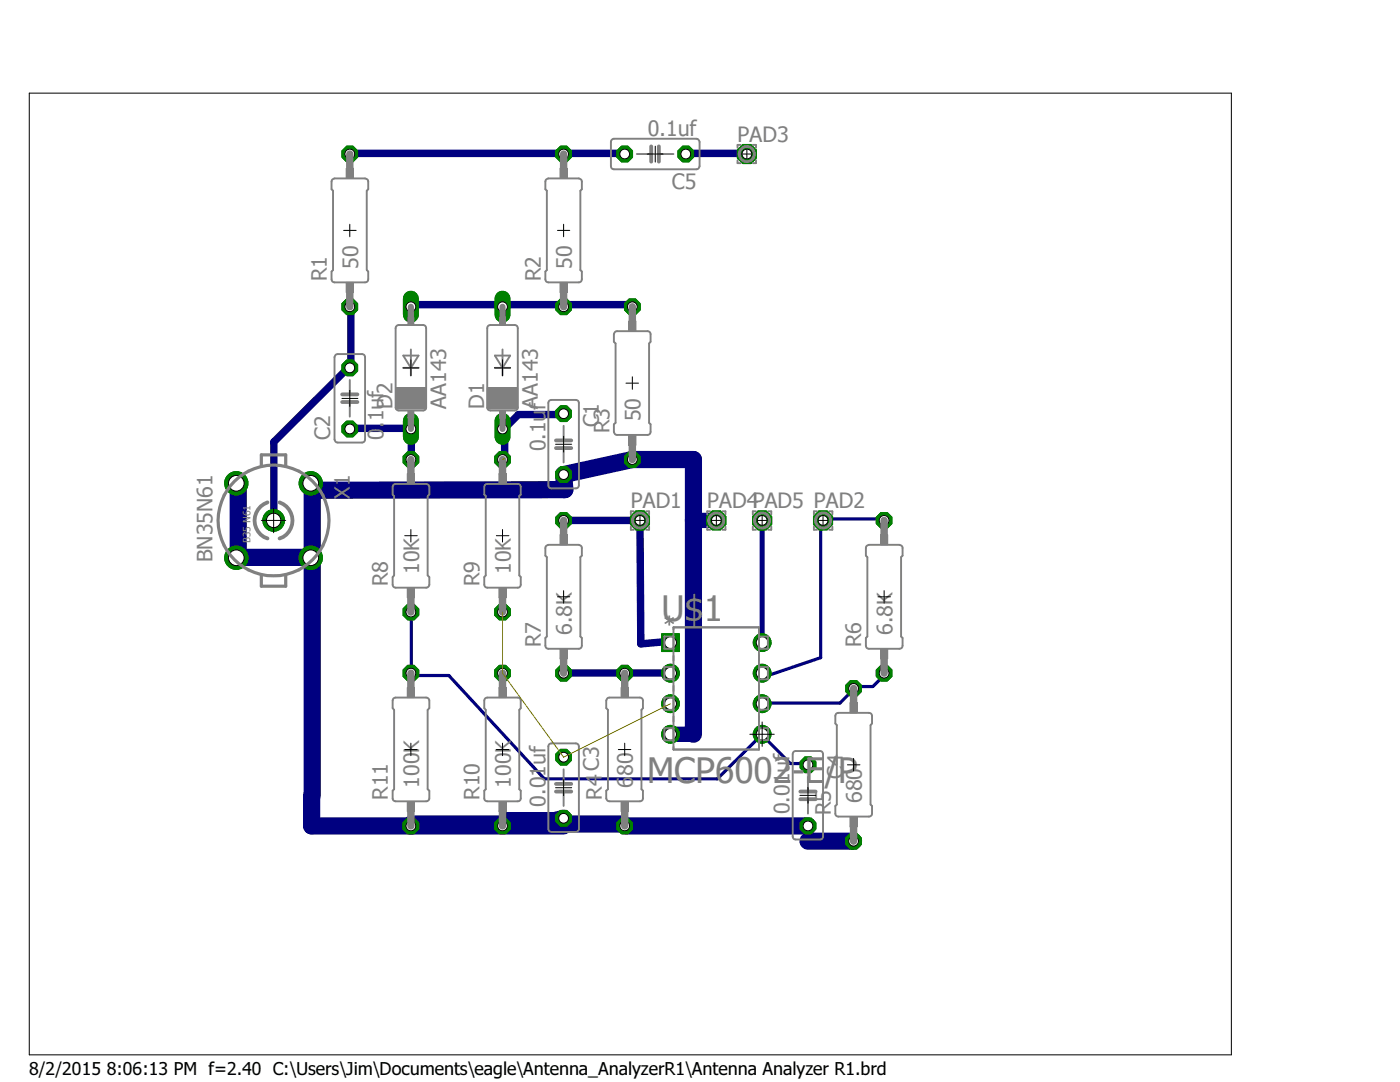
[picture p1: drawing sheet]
<svg xmlns="http://www.w3.org/2000/svg" width="279mm" height="216mm" viewBox="0 0 279 216" stroke-linecap="round" stroke-linejoin="round" font-family="sans-serif">
<defs><g id="words">
<g font-size="7" fill="#808080">
<text x="132" y="124">U$1</text>
<text x="129.2" y="156.2">MCP6002-E/P</text>
</g>
<g font-size="4.3" fill="#808080">
<text x="129.3" y="27.1">0.1uf</text>
<text x="147.2" y="28.3">PAD3</text>
<text x="134.1" y="37.8">C5</text>
<text x="71.5" y="53.6" transform="rotate(-90 71.5 53.6)">50</text>
<text x="114.1" y="53.6" transform="rotate(-90 114.1 53.6)">50</text>
<text x="65.2" y="56" transform="rotate(-90 65.2 56)">R1</text>
<text x="107.9" y="56" transform="rotate(-90 107.9 56)">R2</text>
<text x="78.4" y="81.6" transform="rotate(-90 78.4 81.6)">D2</text>
<text x="89" y="81.6" transform="rotate(-90 89 81.6)">AA143</text>
<text x="96.6" y="81.6" transform="rotate(-90 96.6 81.6)">D1</text>
<text x="107.3" y="81.6" transform="rotate(-90 107.3 81.6)">AA143</text>
<text x="65.9" y="87.7" transform="rotate(-90 65.9 87.7)">C2</text>
<text x="76.5" y="87.7" transform="rotate(-90 76.5 87.7)">0.1uf</text>
<text x="119.5" y="85.3" transform="rotate(-90 119.5 85.3)">C1</text>
<text x="121.6" y="86.5" transform="rotate(-90 121.6 86.5)">R3</text>
<text x="127.8" y="84.1" transform="rotate(-90 127.8 84.1)">50</text>
<text x="108.8" y="90.1" transform="rotate(-90 108.8 90.1)">0.1uf</text>
<text x="69.8" y="99.5" transform="rotate(-90 69.8 99.5)">X1</text>
<text x="125.9" y="101.4">PAD1</text>
<text x="141.1" y="101.4">PAD4PAD5 PAD2</text>
<text x="42.4" y="112.2" transform="rotate(-90 42.4 112.2)">BN35N61</text>
<text x="77.4" y="117" transform="rotate(-90 77.4 117)">R8</text>
<text x="83.7" y="114.5" transform="rotate(-90 83.7 114.5)">10K</text>
<text x="95.7" y="117" transform="rotate(-90 95.7 117)">R9</text>
<text x="101.9" y="114.5" transform="rotate(-90 101.9 114.5)">10K</text>
<text x="107.9" y="129.2" transform="rotate(-90 107.9 129.2)">R7</text>
<text x="114.1" y="126.7" transform="rotate(-90 114.1 126.7)">6.8K</text>
<text x="132.4" y="126.2">*</text>
<text x="171.9" y="129.2" transform="rotate(-90 171.9 129.2)">R6</text>
<text x="178.1" y="126.7" transform="rotate(-90 178.1 126.7)">6.8K</text>
<text x="119.5" y="153.8" transform="rotate(-90 119.5 153.8)">C3</text>
<text x="168.2" y="155.4" transform="rotate(-90 168.2 155.4)">C4</text>
<text x="77.4" y="159.6" transform="rotate(-90 77.4 159.6)">R11</text>
<text x="83.7" y="157.2" transform="rotate(-90 83.7 157.2)">100K</text>
<text x="95.7" y="159.6" transform="rotate(-90 95.7 159.6)">R10</text>
<text x="101.9" y="157.2" transform="rotate(-90 101.9 157.2)">100K</text>
<text x="108.8" y="161" transform="rotate(-90 108.8 161)">0.01uf</text>
<text x="120.1" y="159.6" transform="rotate(-90 120.1 159.6)">R4</text>
<text x="126.3" y="157.2" transform="rotate(-90 126.3 157.2)">680</text>
<text x="172" y="160.2" transform="rotate(-90 172 160.2)">680</text>
<text x="157.6" y="162.5" transform="rotate(-90 157.6 162.5)">0.01uf</text>
<text x="165.8" y="162.6" transform="rotate(-90 165.8 162.6)">R5</text>
</g>
<text font-size="3.6" x="5.8" y="214.5">8/2/2015 8:06:13 PM f=2.40 C:\Users\Jim\Documents\eagle\Antenna_AnalyzerR1\Antenna Analyzer R1.brd</text>
<text font-size="2" fill="#808080" x="50" y="108.4" transform="rotate(-90 50 108.4)">B35 N61</text>
</g></defs>
<g fill="none" stroke="#000080" stroke-width="1.5">
<path d="M70 30.6h42.2M112.8 30.6h11.5M136.9 30.6h12.1M69.5 73.4l-14.8 14.8v15.3M70 61.3v12.1M82.1 60.8h18.1M100.7 60.8h11.5M112.8 60.8h13.4M70 85.5h11.5M82.1 86v5.5M100.7 86v5.5M112.2 82.7h-8.7l-2.8 2.8"/>
<path d="M112.5 103.8h15.2l.2 24.7 4.2-.4M112.8 134.3h11.5M124.8 134.3h8.8"/>
</g>
<g fill="none" stroke="#000080" stroke-width=".63">
<path d="M70 30.6l-.2 .1M112.2 30.6l.3 .1 .3-.1M124.3 30.6l.4 .1M136.9 30.6v.1M149 30.6l.1 .1M69.5 73.4h.5M69.8 61.2l.2 .1M82.1 60.8l-.1 .4M100.2 60.8l.1 .4 .4-.4M112.2 60.8l.3 .4 .3-.4M47.2 96.4h.3M62 96.4h.3l1.7 1.4"/>
<path d="M70 85.5l-.2 .1M81.5 85.5l.5 .1 .1 .4M82.1 91.5l-.1 .2M100.7 85.5l-.4 .1 .4 .4M112.5 82.5l-.3 .2M47.5 111.2l-.3 .1M54.7 103.5l-.1 .3M62.3 109.9v1.3h-.5M176.4 103.8v-.3h-12.1v.3l-.5 .3v27.1l-11.5 3.9v-.8h-.2M82 122.1l.1 12.7h7.5l19 20.6h34.6l8.9-8.9 .2 .4 5.4 5.5h3.3l.2 .2M112.8 134.3h-.3M124.3 134.3h.5"/>
<path d="M132.1 128.1l1.7 .1M133.6 134.3h.2M176.4 134.3v.5l-2.2 2.2h-3.9v.5l-2.7 2.8h-15.3l-.2 .1M82.1 164.4l-.1 .4M100.2 164.4l.1 .4 .4-.4M112.5 163.3l.3-1.1 2.2 2.2h9.3l.4 .4"/>
</g>
<path d="M126.2 60.8v.4M127.7 102.3v1.5M152.1 103.8v24.4M62.2 158.7h.1M112.5 164.4v.4M161.2 164.8v3.1" fill="none" stroke="#000080" stroke-width="1"/>
<path d="M47.5 96.4v14.8h14.3M62.3 96.4v62.3M64 97.8l48.7-.1-.2-3 13.7-3h12.2v54.8M62.2 158.7v6.1h50.3M82.1 164.4h18.1M112.5 164.4h11.8M112.5 163.3l-1.8 .4h-9.3l-.7 .7M124.7 164.8h36.5M161.2 167.9h9.1" fill="none" stroke="#000080" stroke-width="3.4"/>
<path d="M138.4 103.8h4.6M133.8 146.5h4.6" fill="none" stroke="#000080" stroke-width="3"/>
<circle cx="112.5" cy="82.5" r="1.69" fill="#008000"/>
<circle cx="112.5" cy="82.5" r="1.69" fill="none" stroke="#008000" stroke-width=".2"/>
<circle cx="112.5" cy="82.5" r=".98" fill="#fff"/>
<circle cx="112.5" cy="82.5" r=".98" fill="none" stroke="#000" stroke-width=".2"/>
<circle cx="112.5" cy="94.7" r="1.69" fill="#008000"/>
<circle cx="112.5" cy="94.7" r="1.69" fill="none" stroke="#008000" stroke-width=".2"/>
<circle cx="112.5" cy="94.7" r=".98" fill="#fff"/>
<circle cx="112.5" cy="94.7" r=".98" fill="none" stroke="#000" stroke-width=".2"/>
<circle cx="69.8" cy="85.6" r="1.69" fill="#008000"/>
<circle cx="69.8" cy="85.6" r="1.69" fill="none" stroke="#008000" stroke-width=".2"/>
<circle cx="69.8" cy="85.6" r=".98" fill="#fff"/>
<circle cx="69.8" cy="85.6" r=".98" fill="none" stroke="#000" stroke-width=".2"/>
<circle cx="69.8" cy="73.4" r="1.69" fill="#008000"/>
<circle cx="69.8" cy="73.4" r="1.69" fill="none" stroke="#008000" stroke-width=".2"/>
<circle cx="69.8" cy="73.4" r=".98" fill="#fff"/>
<circle cx="69.8" cy="73.4" r=".98" fill="none" stroke="#000" stroke-width=".2"/>
<circle cx="112.5" cy="151.1" r="1.69" fill="#008000"/>
<circle cx="112.5" cy="151.1" r="1.69" fill="none" stroke="#008000" stroke-width=".2"/>
<circle cx="112.5" cy="151.1" r=".98" fill="#fff"/>
<circle cx="112.5" cy="151.1" r=".98" fill="none" stroke="#000" stroke-width=".2"/>
<circle cx="112.5" cy="163.3" r="1.69" fill="#008000"/>
<circle cx="112.5" cy="163.3" r="1.69" fill="none" stroke="#008000" stroke-width=".2"/>
<circle cx="112.5" cy="163.3" r=".98" fill="#fff"/>
<circle cx="112.5" cy="163.3" r=".98" fill="none" stroke="#000" stroke-width=".2"/>
<circle cx="161.2" cy="152.6" r="1.69" fill="#008000"/>
<circle cx="161.2" cy="152.6" r="1.69" fill="none" stroke="#008000" stroke-width=".2"/>
<circle cx="161.2" cy="152.6" r=".98" fill="#fff"/>
<circle cx="161.2" cy="152.6" r=".98" fill="none" stroke="#000" stroke-width=".2"/>
<circle cx="161.2" cy="164.8" r="1.69" fill="#008000"/>
<circle cx="161.2" cy="164.8" r="1.69" fill="none" stroke="#008000" stroke-width=".2"/>
<circle cx="161.2" cy="164.8" r=".98" fill="#fff"/>
<circle cx="161.2" cy="164.8" r=".98" fill="none" stroke="#000" stroke-width=".2"/>
<path d="M100.3 84v3.2" fill="none" stroke="#008000" stroke-width="3.2"/>
<circle cx="100.3" cy="85.6" r=".98" fill="#fff"/>
<circle cx="100.3" cy="85.6" r=".98" fill="none" stroke="#000" stroke-width=".2"/>
<path d="M100.3 59.6v3.2" fill="none" stroke="#008000" stroke-width="3.2"/>
<circle cx="100.3" cy="61.2" r=".98" fill="#fff"/>
<circle cx="100.3" cy="61.2" r=".98" fill="none" stroke="#000" stroke-width=".2"/>
<path d="M82 84v3.2" fill="none" stroke="#008000" stroke-width="3.2"/>
<circle cx="82" cy="85.6" r=".98" fill="#fff"/>
<circle cx="82" cy="85.6" r=".98" fill="none" stroke="#000" stroke-width=".2"/>
<path d="M82 59.6v3.2" fill="none" stroke="#008000" stroke-width="3.2"/>
<circle cx="82" cy="61.2" r=".98" fill="#fff"/>
<circle cx="82" cy="61.2" r=".98" fill="none" stroke="#000" stroke-width=".2"/>
<circle cx="69.8" cy="61.2" r="1.69" fill="#008000"/>
<circle cx="69.8" cy="61.2" r="1.69" fill="none" stroke="#008000" stroke-width=".2"/>
<circle cx="69.8" cy="61.2" r=".98" fill="#fff"/>
<circle cx="69.8" cy="61.2" r=".98" fill="none" stroke="#000" stroke-width=".2"/>
<circle cx="69.8" cy="30.7" r="1.69" fill="#008000"/>
<circle cx="69.8" cy="30.7" r="1.69" fill="none" stroke="#008000" stroke-width=".2"/>
<circle cx="69.8" cy="30.7" r=".98" fill="#fff"/>
<circle cx="69.8" cy="30.7" r=".98" fill="none" stroke="#000" stroke-width=".2"/>
<circle cx="100.3" cy="164.8" r="1.69" fill="#008000"/>
<circle cx="100.3" cy="164.8" r="1.69" fill="none" stroke="#008000" stroke-width=".2"/>
<circle cx="100.3" cy="164.8" r=".98" fill="#fff"/>
<circle cx="100.3" cy="164.8" r=".98" fill="none" stroke="#000" stroke-width=".2"/>
<circle cx="100.3" cy="134.3" r="1.69" fill="#008000"/>
<circle cx="100.3" cy="134.3" r="1.69" fill="none" stroke="#008000" stroke-width=".2"/>
<circle cx="100.3" cy="134.3" r=".98" fill="#fff"/>
<circle cx="100.3" cy="134.3" r=".98" fill="none" stroke="#000" stroke-width=".2"/>
<circle cx="82" cy="164.8" r="1.69" fill="#008000"/>
<circle cx="82" cy="164.8" r="1.69" fill="none" stroke="#008000" stroke-width=".2"/>
<circle cx="82" cy="164.8" r=".98" fill="#fff"/>
<circle cx="82" cy="164.8" r=".98" fill="none" stroke="#000" stroke-width=".2"/>
<circle cx="82" cy="134.3" r="1.69" fill="#008000"/>
<circle cx="82" cy="134.3" r="1.69" fill="none" stroke="#008000" stroke-width=".2"/>
<circle cx="82" cy="134.3" r=".98" fill="#fff"/>
<circle cx="82" cy="134.3" r=".98" fill="none" stroke="#000" stroke-width=".2"/>
<circle cx="112.5" cy="61.2" r="1.69" fill="#008000"/>
<circle cx="112.5" cy="61.2" r="1.69" fill="none" stroke="#008000" stroke-width=".2"/>
<circle cx="112.5" cy="61.2" r=".98" fill="#fff"/>
<circle cx="112.5" cy="61.2" r=".98" fill="none" stroke="#000" stroke-width=".2"/>
<circle cx="112.5" cy="30.7" r="1.69" fill="#008000"/>
<circle cx="112.5" cy="30.7" r="1.69" fill="none" stroke="#008000" stroke-width=".2"/>
<circle cx="112.5" cy="30.7" r=".98" fill="#fff"/>
<circle cx="112.5" cy="30.7" r=".98" fill="none" stroke="#000" stroke-width=".2"/>
<circle cx="126.2" cy="91.7" r="1.69" fill="#008000"/>
<circle cx="126.2" cy="91.7" r="1.69" fill="none" stroke="#008000" stroke-width=".2"/>
<circle cx="126.2" cy="91.7" r=".98" fill="#fff"/>
<circle cx="126.2" cy="91.7" r=".98" fill="none" stroke="#000" stroke-width=".2"/>
<circle cx="126.2" cy="61.2" r="1.69" fill="#008000"/>
<circle cx="126.2" cy="61.2" r="1.69" fill="none" stroke="#008000" stroke-width=".2"/>
<circle cx="126.2" cy="61.2" r=".98" fill="#fff"/>
<circle cx="126.2" cy="61.2" r=".98" fill="none" stroke="#000" stroke-width=".2"/>
<circle cx="124.7" cy="164.8" r="1.69" fill="#008000"/>
<circle cx="124.7" cy="164.8" r="1.69" fill="none" stroke="#008000" stroke-width=".2"/>
<circle cx="124.7" cy="164.8" r=".98" fill="#fff"/>
<circle cx="124.7" cy="164.8" r=".98" fill="none" stroke="#000" stroke-width=".2"/>
<circle cx="124.7" cy="134.3" r="1.69" fill="#008000"/>
<circle cx="124.7" cy="134.3" r="1.69" fill="none" stroke="#008000" stroke-width=".2"/>
<circle cx="124.7" cy="134.3" r=".98" fill="#fff"/>
<circle cx="124.7" cy="134.3" r=".98" fill="none" stroke="#000" stroke-width=".2"/>
<circle cx="170.3" cy="167.9" r="1.69" fill="#008000"/>
<circle cx="170.3" cy="167.9" r="1.69" fill="none" stroke="#008000" stroke-width=".2"/>
<circle cx="170.3" cy="167.9" r=".98" fill="#fff"/>
<circle cx="170.3" cy="167.9" r=".98" fill="none" stroke="#000" stroke-width=".2"/>
<circle cx="170.3" cy="137.4" r="1.69" fill="#008000"/>
<circle cx="170.3" cy="137.4" r="1.69" fill="none" stroke="#008000" stroke-width=".2"/>
<circle cx="170.3" cy="137.4" r=".98" fill="#fff"/>
<circle cx="170.3" cy="137.4" r=".98" fill="none" stroke="#000" stroke-width=".2"/>
<circle cx="176.4" cy="134.3" r="1.69" fill="#008000"/>
<circle cx="176.4" cy="134.3" r="1.69" fill="none" stroke="#008000" stroke-width=".2"/>
<circle cx="176.4" cy="134.3" r=".98" fill="#fff"/>
<circle cx="176.4" cy="134.3" r=".98" fill="none" stroke="#000" stroke-width=".2"/>
<circle cx="176.4" cy="103.8" r="1.69" fill="#008000"/>
<circle cx="176.4" cy="103.8" r="1.69" fill="none" stroke="#008000" stroke-width=".2"/>
<circle cx="176.4" cy="103.8" r=".98" fill="#fff"/>
<circle cx="176.4" cy="103.8" r=".98" fill="none" stroke="#000" stroke-width=".2"/>
<circle cx="112.5" cy="134.3" r="1.69" fill="#008000"/>
<circle cx="112.5" cy="134.3" r="1.69" fill="none" stroke="#008000" stroke-width=".2"/>
<circle cx="112.5" cy="134.3" r=".98" fill="#fff"/>
<circle cx="112.5" cy="134.3" r=".98" fill="none" stroke="#000" stroke-width=".2"/>
<circle cx="112.5" cy="103.8" r="1.69" fill="#008000"/>
<circle cx="112.5" cy="103.8" r="1.69" fill="none" stroke="#008000" stroke-width=".2"/>
<circle cx="112.5" cy="103.8" r=".98" fill="#fff"/>
<circle cx="112.5" cy="103.8" r=".98" fill="none" stroke="#000" stroke-width=".2"/>
<circle cx="82" cy="122.1" r="1.69" fill="#008000"/>
<circle cx="82" cy="122.1" r="1.69" fill="none" stroke="#008000" stroke-width=".2"/>
<circle cx="82" cy="122.1" r=".98" fill="#fff"/>
<circle cx="82" cy="122.1" r=".98" fill="none" stroke="#000" stroke-width=".2"/>
<circle cx="82" cy="91.7" r="1.69" fill="#008000"/>
<circle cx="82" cy="91.7" r="1.69" fill="none" stroke="#008000" stroke-width=".2"/>
<circle cx="82" cy="91.7" r=".98" fill="#fff"/>
<circle cx="82" cy="91.7" r=".98" fill="none" stroke="#000" stroke-width=".2"/>
<circle cx="100.3" cy="122.1" r="1.69" fill="#008000"/>
<circle cx="100.3" cy="122.1" r="1.69" fill="none" stroke="#008000" stroke-width=".2"/>
<circle cx="100.3" cy="122.1" r=".98" fill="#fff"/>
<circle cx="100.3" cy="122.1" r=".98" fill="none" stroke="#000" stroke-width=".2"/>
<circle cx="100.3" cy="91.7" r="1.69" fill="#008000"/>
<circle cx="100.3" cy="91.7" r="1.69" fill="none" stroke="#008000" stroke-width=".2"/>
<circle cx="100.3" cy="91.7" r=".98" fill="#fff"/>
<circle cx="100.3" cy="91.7" r=".98" fill="none" stroke="#000" stroke-width=".2"/>
<path d="M132 126.4h3.6v3.6h-3.6z" fill-rule="evenodd" fill="#008000"/>
<path d="M132 126.4h3.6v3.6h-3.6z" fill="none" stroke="#008000" stroke-width=".2"/>
<circle cx="133.8" cy="128.2" r="1.18" fill="#fff"/>
<circle cx="133.8" cy="128.2" r="1.18" fill="none" stroke="#000" stroke-width=".2"/>
<circle cx="133.8" cy="134.3" r="1.78" fill="#008000"/>
<circle cx="133.8" cy="134.3" r="1.78" fill="none" stroke="#008000" stroke-width=".2"/>
<circle cx="133.8" cy="134.3" r="1.18" fill="#fff"/>
<circle cx="133.8" cy="134.3" r="1.18" fill="none" stroke="#000" stroke-width=".2"/>
<circle cx="133.8" cy="140.4" r="1.78" fill="#008000"/>
<circle cx="133.8" cy="140.4" r="1.78" fill="none" stroke="#008000" stroke-width=".2"/>
<circle cx="133.8" cy="140.4" r="1.18" fill="#fff"/>
<circle cx="133.8" cy="140.4" r="1.18" fill="none" stroke="#000" stroke-width=".2"/>
<circle cx="133.8" cy="146.5" r="1.78" fill="#008000"/>
<circle cx="133.8" cy="146.5" r="1.78" fill="none" stroke="#008000" stroke-width=".2"/>
<circle cx="133.8" cy="146.5" r="1.18" fill="#fff"/>
<circle cx="133.8" cy="146.5" r="1.18" fill="none" stroke="#000" stroke-width=".2"/>
<circle cx="152.1" cy="146.5" r="1.78" fill="#008000"/>
<circle cx="152.1" cy="146.5" r="1.78" fill="none" stroke="#008000" stroke-width=".2"/>
<circle cx="152.1" cy="146.5" r="1.18" fill="#fff"/>
<circle cx="152.1" cy="146.5" r="1.18" fill="none" stroke="#000" stroke-width=".2"/>
<circle cx="152.1" cy="140.4" r="1.78" fill="#008000"/>
<circle cx="152.1" cy="140.4" r="1.78" fill="none" stroke="#008000" stroke-width=".2"/>
<circle cx="152.1" cy="140.4" r="1.18" fill="#fff"/>
<circle cx="152.1" cy="140.4" r="1.18" fill="none" stroke="#000" stroke-width=".2"/>
<circle cx="152.1" cy="134.3" r="1.78" fill="#008000"/>
<circle cx="152.1" cy="134.3" r="1.78" fill="none" stroke="#008000" stroke-width=".2"/>
<circle cx="152.1" cy="134.3" r="1.18" fill="#fff"/>
<circle cx="152.1" cy="134.3" r="1.18" fill="none" stroke="#000" stroke-width=".2"/>
<circle cx="152.1" cy="128.2" r="1.78" fill="#008000"/>
<circle cx="152.1" cy="128.2" r="1.78" fill="none" stroke="#008000" stroke-width=".2"/>
<circle cx="152.1" cy="128.2" r="1.18" fill="#fff"/>
<circle cx="152.1" cy="128.2" r="1.18" fill="none" stroke="#000" stroke-width=".2"/>
<circle cx="54.6" cy="103.8" r="2.16" fill="#008000"/>
<circle cx="54.6" cy="103.8" r="2.16" fill="none" stroke="#008000" stroke-width=".2"/>
<circle cx="54.6" cy="103.8" r="1.44" fill="#fff"/>
<circle cx="54.6" cy="103.8" r="1.44" fill="none" stroke="#000" stroke-width=".2"/>
<circle cx="62" cy="111.3" r="2.32" fill="#008000"/>
<circle cx="62" cy="111.3" r="2.32" fill="none" stroke="#008000" stroke-width=".2"/>
<circle cx="62" cy="111.3" r="1.56" fill="#fff"/>
<circle cx="62" cy="111.3" r="1.56" fill="none" stroke="#000" stroke-width=".2"/>
<circle cx="62" cy="96.4" r="2.32" fill="#008000"/>
<circle cx="62" cy="96.4" r="2.32" fill="none" stroke="#008000" stroke-width=".2"/>
<circle cx="62" cy="96.4" r="1.56" fill="#fff"/>
<circle cx="62" cy="96.4" r="1.56" fill="none" stroke="#000" stroke-width=".2"/>
<circle cx="47.2" cy="96.4" r="2.32" fill="#008000"/>
<circle cx="47.2" cy="96.4" r="2.32" fill="none" stroke="#008000" stroke-width=".2"/>
<circle cx="47.2" cy="96.4" r="1.56" fill="#fff"/>
<circle cx="47.2" cy="96.4" r="1.56" fill="none" stroke="#000" stroke-width=".2"/>
<circle cx="47.2" cy="111.3" r="2.32" fill="#008000"/>
<circle cx="47.2" cy="111.3" r="2.32" fill="none" stroke="#008000" stroke-width=".2"/>
<circle cx="47.2" cy="111.3" r="1.56" fill="#fff"/>
<circle cx="47.2" cy="111.3" r="1.56" fill="none" stroke="#000" stroke-width=".2"/>
<circle cx="127.7" cy="103.8" r="2.07" fill="#008000"/>
<circle cx="127.7" cy="103.8" r="2.07" fill="none" stroke="#008000" stroke-width=".2"/>
<circle cx="127.7" cy="103.8" r=".98" fill="#fff"/>
<circle cx="127.7" cy="103.8" r=".98" fill="none" stroke="#000" stroke-width=".2"/>
<circle cx="164.3" cy="103.8" r="2.07" fill="#008000"/>
<circle cx="164.3" cy="103.8" r="2.07" fill="none" stroke="#008000" stroke-width=".2"/>
<circle cx="164.2" cy="103.8" r=".98" fill="#fff"/>
<circle cx="164.2" cy="103.8" r=".98" fill="none" stroke="#000" stroke-width=".2"/>
<circle cx="136.9" cy="30.7" r="1.69" fill="#008000"/>
<circle cx="136.9" cy="30.7" r="1.69" fill="none" stroke="#008000" stroke-width=".2"/>
<circle cx="136.9" cy="30.7" r=".98" fill="#fff"/>
<circle cx="136.9" cy="30.7" r=".98" fill="none" stroke="#000" stroke-width=".2"/>
<circle cx="124.7" cy="30.7" r="1.69" fill="#008000"/>
<circle cx="124.7" cy="30.7" r="1.69" fill="none" stroke="#008000" stroke-width=".2"/>
<circle cx="124.7" cy="30.7" r=".98" fill="#fff"/>
<circle cx="124.7" cy="30.7" r=".98" fill="none" stroke="#000" stroke-width=".2"/>
<circle cx="149.1" cy="30.7" r="2.07" fill="#008000"/>
<circle cx="149.1" cy="30.7" r="2.07" fill="none" stroke="#008000" stroke-width=".2"/>
<circle cx="149.1" cy="30.7" r=".98" fill="#fff"/>
<circle cx="149.1" cy="30.7" r=".98" fill="none" stroke="#000" stroke-width=".2"/>
<circle cx="143" cy="103.8" r="2.07" fill="#008000"/>
<circle cx="143" cy="103.8" r="2.07" fill="none" stroke="#008000" stroke-width=".2"/>
<circle cx="143" cy="103.8" r=".98" fill="#fff"/>
<circle cx="143" cy="103.8" r=".98" fill="none" stroke="#000" stroke-width=".2"/>
<circle cx="152.1" cy="103.8" r="2.07" fill="#008000"/>
<circle cx="152.1" cy="103.8" r="2.07" fill="none" stroke="#008000" stroke-width=".2"/>
<circle cx="152.1" cy="103.8" r=".98" fill="#fff"/>
<circle cx="152.1" cy="103.8" r=".98" fill="none" stroke="#000" stroke-width=".2"/>
<circle cx="112.5" cy="82.5" r="1.69" fill="#008000"/>
<circle cx="112.5" cy="82.5" r="1.69" fill="none" stroke="#008000" stroke-width=".2"/>
<circle cx="112.5" cy="82.5" r=".98" fill="#fff"/>
<circle cx="112.5" cy="82.5" r=".98" fill="none" stroke="#000" stroke-width=".2"/>
<circle cx="112.5" cy="94.7" r="1.69" fill="#008000"/>
<circle cx="112.5" cy="94.7" r="1.69" fill="none" stroke="#008000" stroke-width=".2"/>
<circle cx="112.5" cy="94.7" r=".98" fill="#fff"/>
<circle cx="112.5" cy="94.7" r=".98" fill="none" stroke="#000" stroke-width=".2"/>
<circle cx="69.8" cy="85.6" r="1.69" fill="#008000"/>
<circle cx="69.8" cy="85.6" r="1.69" fill="none" stroke="#008000" stroke-width=".2"/>
<circle cx="69.8" cy="85.6" r=".98" fill="#fff"/>
<circle cx="69.8" cy="85.6" r=".98" fill="none" stroke="#000" stroke-width=".2"/>
<circle cx="69.8" cy="73.4" r="1.69" fill="#008000"/>
<circle cx="69.8" cy="73.4" r="1.69" fill="none" stroke="#008000" stroke-width=".2"/>
<circle cx="69.8" cy="73.4" r=".98" fill="#fff"/>
<circle cx="69.8" cy="73.4" r=".98" fill="none" stroke="#000" stroke-width=".2"/>
<circle cx="112.5" cy="151.1" r="1.69" fill="#008000"/>
<circle cx="112.5" cy="151.1" r="1.69" fill="none" stroke="#008000" stroke-width=".2"/>
<circle cx="112.5" cy="151.1" r=".98" fill="#fff"/>
<circle cx="112.5" cy="151.1" r=".98" fill="none" stroke="#000" stroke-width=".2"/>
<circle cx="112.5" cy="163.3" r="1.69" fill="#008000"/>
<circle cx="112.5" cy="163.3" r="1.69" fill="none" stroke="#008000" stroke-width=".2"/>
<circle cx="112.5" cy="163.3" r=".98" fill="#fff"/>
<circle cx="112.5" cy="163.3" r=".98" fill="none" stroke="#000" stroke-width=".2"/>
<circle cx="161.2" cy="152.6" r="1.69" fill="#008000"/>
<circle cx="161.2" cy="152.6" r="1.69" fill="none" stroke="#008000" stroke-width=".2"/>
<circle cx="161.2" cy="152.6" r=".98" fill="#fff"/>
<circle cx="161.2" cy="152.6" r=".98" fill="none" stroke="#000" stroke-width=".2"/>
<circle cx="161.2" cy="164.8" r="1.69" fill="#008000"/>
<circle cx="161.2" cy="164.8" r="1.69" fill="none" stroke="#008000" stroke-width=".2"/>
<circle cx="161.2" cy="164.8" r=".98" fill="#fff"/>
<circle cx="161.2" cy="164.8" r=".98" fill="none" stroke="#000" stroke-width=".2"/>
<path d="M100.3 84v3.2" fill="none" stroke="#008000" stroke-width="3.2"/>
<circle cx="100.3" cy="85.6" r=".98" fill="#fff"/>
<circle cx="100.3" cy="85.6" r=".98" fill="none" stroke="#000" stroke-width=".2"/>
<path d="M100.3 59.6v3.2" fill="none" stroke="#008000" stroke-width="3.2"/>
<circle cx="100.3" cy="61.2" r=".98" fill="#fff"/>
<circle cx="100.3" cy="61.2" r=".98" fill="none" stroke="#000" stroke-width=".2"/>
<path d="M82 84v3.2" fill="none" stroke="#008000" stroke-width="3.2"/>
<circle cx="82" cy="85.6" r=".98" fill="#fff"/>
<circle cx="82" cy="85.6" r=".98" fill="none" stroke="#000" stroke-width=".2"/>
<path d="M82 59.6v3.2" fill="none" stroke="#008000" stroke-width="3.2"/>
<circle cx="82" cy="61.2" r=".98" fill="#fff"/>
<circle cx="82" cy="61.2" r=".98" fill="none" stroke="#000" stroke-width=".2"/>
<circle cx="69.8" cy="61.2" r="1.69" fill="#008000"/>
<circle cx="69.8" cy="61.2" r="1.69" fill="none" stroke="#008000" stroke-width=".2"/>
<circle cx="69.8" cy="61.2" r=".98" fill="#fff"/>
<circle cx="69.8" cy="61.2" r=".98" fill="none" stroke="#000" stroke-width=".2"/>
<circle cx="69.8" cy="30.7" r="1.69" fill="#008000"/>
<circle cx="69.8" cy="30.7" r="1.69" fill="none" stroke="#008000" stroke-width=".2"/>
<circle cx="69.8" cy="30.7" r=".98" fill="#fff"/>
<circle cx="69.8" cy="30.7" r=".98" fill="none" stroke="#000" stroke-width=".2"/>
<circle cx="100.3" cy="164.8" r="1.69" fill="#008000"/>
<circle cx="100.3" cy="164.8" r="1.69" fill="none" stroke="#008000" stroke-width=".2"/>
<circle cx="100.3" cy="164.8" r=".98" fill="#fff"/>
<circle cx="100.3" cy="164.8" r=".98" fill="none" stroke="#000" stroke-width=".2"/>
<circle cx="100.3" cy="134.3" r="1.69" fill="#008000"/>
<circle cx="100.3" cy="134.3" r="1.69" fill="none" stroke="#008000" stroke-width=".2"/>
<circle cx="100.3" cy="134.3" r=".98" fill="#fff"/>
<circle cx="100.3" cy="134.3" r=".98" fill="none" stroke="#000" stroke-width=".2"/>
<circle cx="82" cy="164.8" r="1.69" fill="#008000"/>
<circle cx="82" cy="164.8" r="1.69" fill="none" stroke="#008000" stroke-width=".2"/>
<circle cx="82" cy="164.8" r=".98" fill="#fff"/>
<circle cx="82" cy="164.8" r=".98" fill="none" stroke="#000" stroke-width=".2"/>
<circle cx="82" cy="134.3" r="1.69" fill="#008000"/>
<circle cx="82" cy="134.3" r="1.69" fill="none" stroke="#008000" stroke-width=".2"/>
<circle cx="82" cy="134.3" r=".98" fill="#fff"/>
<circle cx="82" cy="134.3" r=".98" fill="none" stroke="#000" stroke-width=".2"/>
<circle cx="112.5" cy="61.2" r="1.69" fill="#008000"/>
<circle cx="112.5" cy="61.2" r="1.69" fill="none" stroke="#008000" stroke-width=".2"/>
<circle cx="112.5" cy="61.2" r=".98" fill="#fff"/>
<circle cx="112.5" cy="61.2" r=".98" fill="none" stroke="#000" stroke-width=".2"/>
<circle cx="112.5" cy="30.7" r="1.69" fill="#008000"/>
<circle cx="112.5" cy="30.7" r="1.69" fill="none" stroke="#008000" stroke-width=".2"/>
<circle cx="112.5" cy="30.7" r=".98" fill="#fff"/>
<circle cx="112.5" cy="30.7" r=".98" fill="none" stroke="#000" stroke-width=".2"/>
<circle cx="126.2" cy="91.7" r="1.69" fill="#008000"/>
<circle cx="126.2" cy="91.7" r="1.69" fill="none" stroke="#008000" stroke-width=".2"/>
<circle cx="126.2" cy="91.7" r=".98" fill="#fff"/>
<circle cx="126.2" cy="91.7" r=".98" fill="none" stroke="#000" stroke-width=".2"/>
<circle cx="126.2" cy="61.2" r="1.69" fill="#008000"/>
<circle cx="126.2" cy="61.2" r="1.69" fill="none" stroke="#008000" stroke-width=".2"/>
<circle cx="126.2" cy="61.2" r=".98" fill="#fff"/>
<circle cx="126.2" cy="61.2" r=".98" fill="none" stroke="#000" stroke-width=".2"/>
<circle cx="124.7" cy="164.8" r="1.69" fill="#008000"/>
<circle cx="124.7" cy="164.8" r="1.69" fill="none" stroke="#008000" stroke-width=".2"/>
<circle cx="124.7" cy="164.8" r=".98" fill="#fff"/>
<circle cx="124.7" cy="164.8" r=".98" fill="none" stroke="#000" stroke-width=".2"/>
<circle cx="124.7" cy="134.3" r="1.69" fill="#008000"/>
<circle cx="124.7" cy="134.3" r="1.69" fill="none" stroke="#008000" stroke-width=".2"/>
<circle cx="124.7" cy="134.3" r=".98" fill="#fff"/>
<circle cx="124.7" cy="134.3" r=".98" fill="none" stroke="#000" stroke-width=".2"/>
<circle cx="170.3" cy="167.9" r="1.69" fill="#008000"/>
<circle cx="170.3" cy="167.9" r="1.69" fill="none" stroke="#008000" stroke-width=".2"/>
<circle cx="170.3" cy="167.9" r=".98" fill="#fff"/>
<circle cx="170.3" cy="167.9" r=".98" fill="none" stroke="#000" stroke-width=".2"/>
<circle cx="170.3" cy="137.4" r="1.69" fill="#008000"/>
<circle cx="170.3" cy="137.4" r="1.69" fill="none" stroke="#008000" stroke-width=".2"/>
<circle cx="170.3" cy="137.4" r=".98" fill="#fff"/>
<circle cx="170.3" cy="137.4" r=".98" fill="none" stroke="#000" stroke-width=".2"/>
<circle cx="176.4" cy="134.3" r="1.69" fill="#008000"/>
<circle cx="176.4" cy="134.3" r="1.69" fill="none" stroke="#008000" stroke-width=".2"/>
<circle cx="176.4" cy="134.3" r=".98" fill="#fff"/>
<circle cx="176.4" cy="134.3" r=".98" fill="none" stroke="#000" stroke-width=".2"/>
<circle cx="176.4" cy="103.8" r="1.69" fill="#008000"/>
<circle cx="176.4" cy="103.8" r="1.69" fill="none" stroke="#008000" stroke-width=".2"/>
<circle cx="176.4" cy="103.8" r=".98" fill="#fff"/>
<circle cx="176.4" cy="103.8" r=".98" fill="none" stroke="#000" stroke-width=".2"/>
<circle cx="112.5" cy="134.3" r="1.69" fill="#008000"/>
<circle cx="112.5" cy="134.3" r="1.69" fill="none" stroke="#008000" stroke-width=".2"/>
<circle cx="112.5" cy="134.3" r=".98" fill="#fff"/>
<circle cx="112.5" cy="134.3" r=".98" fill="none" stroke="#000" stroke-width=".2"/>
<circle cx="112.5" cy="103.8" r="1.69" fill="#008000"/>
<circle cx="112.5" cy="103.8" r="1.69" fill="none" stroke="#008000" stroke-width=".2"/>
<circle cx="112.5" cy="103.8" r=".98" fill="#fff"/>
<circle cx="112.5" cy="103.8" r=".98" fill="none" stroke="#000" stroke-width=".2"/>
<circle cx="82" cy="122.1" r="1.69" fill="#008000"/>
<circle cx="82" cy="122.1" r="1.69" fill="none" stroke="#008000" stroke-width=".2"/>
<circle cx="82" cy="122.1" r=".98" fill="#fff"/>
<circle cx="82" cy="122.1" r=".98" fill="none" stroke="#000" stroke-width=".2"/>
<circle cx="82" cy="91.7" r="1.69" fill="#008000"/>
<circle cx="82" cy="91.7" r="1.69" fill="none" stroke="#008000" stroke-width=".2"/>
<circle cx="82" cy="91.7" r=".98" fill="#fff"/>
<circle cx="82" cy="91.7" r=".98" fill="none" stroke="#000" stroke-width=".2"/>
<circle cx="100.3" cy="122.1" r="1.69" fill="#008000"/>
<circle cx="100.3" cy="122.1" r="1.69" fill="none" stroke="#008000" stroke-width=".2"/>
<circle cx="100.3" cy="122.1" r=".98" fill="#fff"/>
<circle cx="100.3" cy="122.1" r=".98" fill="none" stroke="#000" stroke-width=".2"/>
<circle cx="100.3" cy="91.7" r="1.69" fill="#008000"/>
<circle cx="100.3" cy="91.7" r="1.69" fill="none" stroke="#008000" stroke-width=".2"/>
<circle cx="100.3" cy="91.7" r=".98" fill="#fff"/>
<circle cx="100.3" cy="91.7" r=".98" fill="none" stroke="#000" stroke-width=".2"/>
<path d="M132 126.4h3.6v3.6h-3.6z" fill-rule="evenodd" fill="#008000"/>
<path d="M132 126.4h3.6v3.6h-3.6z" fill="none" stroke="#008000" stroke-width=".2"/>
<circle cx="133.8" cy="128.2" r="1.18" fill="#fff"/>
<circle cx="133.8" cy="128.2" r="1.18" fill="none" stroke="#000" stroke-width=".2"/>
<circle cx="133.8" cy="134.3" r="1.78" fill="#008000"/>
<circle cx="133.8" cy="134.3" r="1.78" fill="none" stroke="#008000" stroke-width=".2"/>
<circle cx="133.8" cy="134.3" r="1.18" fill="#fff"/>
<circle cx="133.8" cy="134.3" r="1.18" fill="none" stroke="#000" stroke-width=".2"/>
<circle cx="133.8" cy="140.4" r="1.78" fill="#008000"/>
<circle cx="133.8" cy="140.4" r="1.78" fill="none" stroke="#008000" stroke-width=".2"/>
<circle cx="133.8" cy="140.4" r="1.18" fill="#fff"/>
<circle cx="133.8" cy="140.4" r="1.18" fill="none" stroke="#000" stroke-width=".2"/>
<circle cx="133.8" cy="146.5" r="1.78" fill="#008000"/>
<circle cx="133.8" cy="146.5" r="1.78" fill="none" stroke="#008000" stroke-width=".2"/>
<circle cx="133.8" cy="146.5" r="1.18" fill="#fff"/>
<circle cx="133.8" cy="146.5" r="1.18" fill="none" stroke="#000" stroke-width=".2"/>
<circle cx="152.1" cy="146.5" r="1.78" fill="#008000"/>
<circle cx="152.1" cy="146.5" r="1.78" fill="none" stroke="#008000" stroke-width=".2"/>
<circle cx="152.1" cy="146.5" r="1.18" fill="#fff"/>
<circle cx="152.1" cy="146.5" r="1.18" fill="none" stroke="#000" stroke-width=".2"/>
<circle cx="152.1" cy="140.4" r="1.78" fill="#008000"/>
<circle cx="152.1" cy="140.4" r="1.78" fill="none" stroke="#008000" stroke-width=".2"/>
<circle cx="152.1" cy="140.4" r="1.18" fill="#fff"/>
<circle cx="152.1" cy="140.4" r="1.18" fill="none" stroke="#000" stroke-width=".2"/>
<circle cx="152.1" cy="134.3" r="1.78" fill="#008000"/>
<circle cx="152.1" cy="134.3" r="1.78" fill="none" stroke="#008000" stroke-width=".2"/>
<circle cx="152.1" cy="134.3" r="1.18" fill="#fff"/>
<circle cx="152.1" cy="134.3" r="1.18" fill="none" stroke="#000" stroke-width=".2"/>
<circle cx="152.1" cy="128.2" r="1.78" fill="#008000"/>
<circle cx="152.1" cy="128.2" r="1.78" fill="none" stroke="#008000" stroke-width=".2"/>
<circle cx="152.1" cy="128.2" r="1.18" fill="#fff"/>
<circle cx="152.1" cy="128.2" r="1.18" fill="none" stroke="#000" stroke-width=".2"/>
<circle cx="54.6" cy="103.8" r="2.16" fill="#008000"/>
<circle cx="54.6" cy="103.8" r="2.16" fill="none" stroke="#008000" stroke-width=".2"/>
<circle cx="54.6" cy="103.8" r="1.44" fill="#fff"/>
<circle cx="54.6" cy="103.8" r="1.44" fill="none" stroke="#000" stroke-width=".2"/>
<circle cx="62" cy="111.3" r="2.32" fill="#008000"/>
<circle cx="62" cy="111.3" r="2.32" fill="none" stroke="#008000" stroke-width=".2"/>
<circle cx="62" cy="111.3" r="1.56" fill="#fff"/>
<circle cx="62" cy="111.3" r="1.56" fill="none" stroke="#000" stroke-width=".2"/>
<circle cx="62" cy="96.4" r="2.32" fill="#008000"/>
<circle cx="62" cy="96.4" r="2.32" fill="none" stroke="#008000" stroke-width=".2"/>
<circle cx="62" cy="96.4" r="1.56" fill="#fff"/>
<circle cx="62" cy="96.4" r="1.56" fill="none" stroke="#000" stroke-width=".2"/>
<circle cx="47.2" cy="96.4" r="2.32" fill="#008000"/>
<circle cx="47.2" cy="96.4" r="2.32" fill="none" stroke="#008000" stroke-width=".2"/>
<circle cx="47.2" cy="96.4" r="1.56" fill="#fff"/>
<circle cx="47.2" cy="96.4" r="1.56" fill="none" stroke="#000" stroke-width=".2"/>
<circle cx="47.2" cy="111.3" r="2.32" fill="#008000"/>
<circle cx="47.2" cy="111.3" r="2.32" fill="none" stroke="#008000" stroke-width=".2"/>
<circle cx="47.2" cy="111.3" r="1.56" fill="#fff"/>
<circle cx="47.2" cy="111.3" r="1.56" fill="none" stroke="#000" stroke-width=".2"/>
<circle cx="127.7" cy="103.8" r="2.07" fill="#008000"/>
<circle cx="127.7" cy="103.8" r="2.07" fill="none" stroke="#008000" stroke-width=".2"/>
<circle cx="127.7" cy="103.8" r=".98" fill="#fff"/>
<circle cx="127.7" cy="103.8" r=".98" fill="none" stroke="#000" stroke-width=".2"/>
<circle cx="164.3" cy="103.8" r="2.07" fill="#008000"/>
<circle cx="164.3" cy="103.8" r="2.07" fill="none" stroke="#008000" stroke-width=".2"/>
<circle cx="164.2" cy="103.8" r=".98" fill="#fff"/>
<circle cx="164.2" cy="103.8" r=".98" fill="none" stroke="#000" stroke-width=".2"/>
<circle cx="136.9" cy="30.7" r="1.69" fill="#008000"/>
<circle cx="136.9" cy="30.7" r="1.69" fill="none" stroke="#008000" stroke-width=".2"/>
<circle cx="136.9" cy="30.7" r=".98" fill="#fff"/>
<circle cx="136.9" cy="30.7" r=".98" fill="none" stroke="#000" stroke-width=".2"/>
<circle cx="124.7" cy="30.7" r="1.69" fill="#008000"/>
<circle cx="124.7" cy="30.7" r="1.69" fill="none" stroke="#008000" stroke-width=".2"/>
<circle cx="124.7" cy="30.7" r=".98" fill="#fff"/>
<circle cx="124.7" cy="30.7" r=".98" fill="none" stroke="#000" stroke-width=".2"/>
<circle cx="149.1" cy="30.7" r="2.07" fill="#008000"/>
<circle cx="149.1" cy="30.7" r="2.07" fill="none" stroke="#008000" stroke-width=".2"/>
<circle cx="149.1" cy="30.7" r=".98" fill="#fff"/>
<circle cx="149.1" cy="30.7" r=".98" fill="none" stroke="#000" stroke-width=".2"/>
<circle cx="143" cy="103.8" r="2.07" fill="#008000"/>
<circle cx="143" cy="103.8" r="2.07" fill="none" stroke="#008000" stroke-width=".2"/>
<circle cx="143" cy="103.8" r=".98" fill="#fff"/>
<circle cx="143" cy="103.8" r=".98" fill="none" stroke="#000" stroke-width=".2"/>
<circle cx="152.1" cy="103.8" r="2.07" fill="#008000"/>
<circle cx="152.1" cy="103.8" r="2.07" fill="none" stroke="#008000" stroke-width=".2"/>
<circle cx="152.1" cy="103.8" r=".98" fill="#fff"/>
<circle cx="152.1" cy="103.8" r=".98" fill="none" stroke="#000" stroke-width=".2"/>
<path d="M68.3 78.7h3M68.3 80.2h3M111 87.9h3M111 89.4h3M111 156.4h3M111 157.9h3M159.7 157.9h3.1M159.7 159.5h3.1" fill="none" stroke="#808080" stroke-width=".76"/>
<g fill="none" stroke="#808080" stroke-width=".38">
<path d="M67 70.8l.4-.1h4.9a.58 .58 0 0 1 .6 .5v16.5a.58 .58 0 0 1-.6 .6h-4.9a.65 .65 0 0 1-.6-.6v-16.5zM69.8 75.8v2.9M97.4 65l.5-.1h4.8a.58 .58 0 0 1 .6 .6v15.8a.58 .58 0 0 1-.6 .6h-4.8a.58 .58 0 0 1-.7-.6v-15.8zM98.8 71h3l-1.5 2.4zM98.8 73.4h3M100.3 69.7v5.2M109.6 80l.4-.2h4.9a.58 .58 0 0 1 .6 .6v16.5a.58 .58 0 0 1-.6 .6h-4.9a.58 .58 0 0 1-.6-.6v-16.5zM69.8 80.2v2.9M112.5 85v2.9M112.5 89.4v2.9M109.6 148.5l.4-.2h4.9a.58 .58 0 0 1 .6 .6v16.5a.58 .58 0 0 1-.6 .6h-4.9a.58 .58 0 0 1-.6-.6v-16.5zM112.5 153.5v2.9"/>
<path d="M112.5 157.9v2.9M158.4 150l.4-.1h4.9a.58 .58 0 0 1 .6 .6v16.4a.58 .58 0 0 1-.6 .6h-4.9a.58 .58 0 0 1-.6-.6v-16.4zM161.2 155v2.9M161.2 159.5v2.8"/>
</g>
<path d="M97.2 77.4h6.1v4.2h-6.1z" fill-rule="evenodd" fill="#808080"/>
<path d="M97.2 77.4h6.1v4.2h-6.1z" fill="none" stroke="#808080" stroke-width=".2"/>
<path d="M99.7 63.3h1.2v1.6h-1.2z" fill-rule="evenodd" fill="#808080"/>
<path d="M99.7 63.3h1.2v1.6h-1.2z" fill="none" stroke="#808080" stroke-width=".2"/>
<path d="M99.7 81.9h1.2v1.5h-1.2z" fill-rule="evenodd" fill="#808080"/>
<path d="M99.7 81.9h1.2v1.5h-1.2z" fill="none" stroke="#808080" stroke-width=".2"/>
<path d="M79.2 65l.4-.1h4.9a.58 .58 0 0 1 .5 .6v15.8a.58 .58 0 0 1-.5 .6h-4.9a.65 .65 0 0 1-.6-.6v-15.8zM80.5 71h3l-1.5 2.4zM80.5 73.4h3M82 69.7v5.2" fill="none" stroke="#808080" stroke-width=".38"/>
<path d="M79 77.4h6v4.2h-6z" fill-rule="evenodd" fill="#808080"/>
<path d="M79 77.4h6v4.2h-6z" fill="none" stroke="#808080" stroke-width=".2"/>
<path d="M81.4 63.3h1.2v1.6h-1.2z" fill-rule="evenodd" fill="#808080"/>
<path d="M81.4 63.3h1.2v1.6h-1.2z" fill="none" stroke="#808080" stroke-width=".2"/>
<path d="M81.4 81.9h1.2v1.5h-1.2z" fill-rule="evenodd" fill="#808080"/>
<path d="M81.4 81.9h1.2v1.5h-1.2z" fill="none" stroke="#808080" stroke-width=".2"/>
<path d="M66.3 35.8l.5-.2h6.1a.65 .65 0 0 1 .6 .6v1.6l-.3 .3v15.8l.3 .3v1.5a.59 .59 0 0 1-.6 .6h-6.1a.58 .58 0 0 1-.6-.6v-1.5l.3-.3v-15.8l-.3-.3v-1.6z" fill="none" stroke="#808080" stroke-width=".38"/>
<path d="M69.1 33.6h1.4v2h-1.4z" fill-rule="evenodd" fill="#808080"/>
<path d="M69.1 33.6h1.4v2h-1.4z" fill="none" stroke="#808080" stroke-width=".2"/>
<path d="M69.1 56.3h1.4v2.1h-1.4z" fill-rule="evenodd" fill="#808080"/>
<path d="M69.1 56.3h1.4v2.1h-1.4z" fill="none" stroke="#808080" stroke-width=".2"/>
<path d="M96.8 139.4l.4-.2h6.1a.58 .58 0 0 1 .6 .6v1.5l-.3 .3v15.9l.3 .3v1.5a.58 .58 0 0 1-.6 .6h-6.1a.58 .58 0 0 1-.6-.6v-1.5l.3-.3v-15.9l-.3-.3v-1.5z" fill="none" stroke="#808080" stroke-width=".38"/>
<path d="M99.6 137.2h1.4v2h-1.4z" fill-rule="evenodd" fill="#808080"/>
<path d="M99.6 137.2h1.4v2h-1.4z" fill="none" stroke="#808080" stroke-width=".2"/>
<path d="M99.6 159.9h1.4v2.1h-1.4z" fill-rule="evenodd" fill="#808080"/>
<path d="M99.6 159.9h1.4v2.1h-1.4z" fill="none" stroke="#808080" stroke-width=".2"/>
<path d="M78.5 139.4l.5-.2h6a.65 .65 0 0 1 .7 .6v1.5l-.4 .3v15.9l.4 .3v1.5a.65 .65 0 0 1-.7 .6h-6a.58 .58 0 0 1-.6-.6v-1.5l.3-.3v-15.9l-.3-.3v-1.5z" fill="none" stroke="#808080" stroke-width=".38"/>
<path d="M81.3 137.2h1.4v2h-1.4z" fill-rule="evenodd" fill="#808080"/>
<path d="M81.3 137.2h1.4v2h-1.4z" fill="none" stroke="#808080" stroke-width=".2"/>
<path d="M81.3 159.9h1.4v2.1h-1.4z" fill-rule="evenodd" fill="#808080"/>
<path d="M81.3 159.9h1.4v2.1h-1.4z" fill="none" stroke="#808080" stroke-width=".2"/>
<path d="M109 35.8l.4-.2h6.1a.65 .65 0 0 1 .6 .6v1.6l-.3 .3v15.8l.3 .3v1.5a.58 .58 0 0 1-.6 .6h-6.1a.58 .58 0 0 1-.6-.6v-1.5l.3-.3v-15.8l-.3-.3v-1.6z" fill="none" stroke="#808080" stroke-width=".38"/>
<path d="M111.8 33.6h1.4v2h-1.4z" fill-rule="evenodd" fill="#808080"/>
<path d="M111.8 33.6h1.4v2h-1.4z" fill="none" stroke="#808080" stroke-width=".2"/>
<path d="M111.8 56.3h1.4v2.1h-1.4z" fill-rule="evenodd" fill="#808080"/>
<path d="M111.8 56.3h1.4v2.1h-1.4z" fill="none" stroke="#808080" stroke-width=".2"/>
<path d="M122.7 66.3l.4-.2h6.1a.58 .58 0 0 1 .6 .6v1.5l-.3 .3v15.9l.3 .3v1.5a.58 .58 0 0 1-.6 .6h-6.1a.65 .65 0 0 1-.6-.6v-1.5l.4-.3v-15.9l-.4-.3v-1.5z" fill="none" stroke="#808080" stroke-width=".38"/>
<path d="M125.5 64.1h1.4v2h-1.4z" fill-rule="evenodd" fill="#808080"/>
<path d="M125.5 64.1h1.4v2h-1.4z" fill="none" stroke="#808080" stroke-width=".2"/>
<path d="M125.5 86.8h1.4v2.1h-1.4z" fill-rule="evenodd" fill="#808080"/>
<path d="M125.5 86.8h1.4v2.1h-1.4z" fill="none" stroke="#808080" stroke-width=".2"/>
<path d="M121.2 139.4l.4-.2h6.1a.58 .58 0 0 1 .6 .6v1.5l-.3 .3v15.9l.3 .3v1.5a.58 .58 0 0 1-.6 .6h-6.1a.65 .65 0 0 1-.6-.6v-1.5l.3-.3v-15.9l-.3-.3v-1.5z" fill="none" stroke="#808080" stroke-width=".38"/>
<path d="M124 137.2h1.4v2h-1.4z" fill-rule="evenodd" fill="#808080"/>
<path d="M124 137.2h1.4v2h-1.4z" fill="none" stroke="#808080" stroke-width=".2"/>
<path d="M124 159.9h1.4v2.1h-1.4z" fill-rule="evenodd" fill="#808080"/>
<path d="M124 159.9h1.4v2.1h-1.4z" fill="none" stroke="#808080" stroke-width=".2"/>
<path d="M166.9 142.4l.4-.2h6.1a.58 .58 0 0 1 .6 .6v1.6l-.3 .3v15.8l.3 .3v1.5a.58 .58 0 0 1-.6 .6h-6.1a.58 .58 0 0 1-.6-.6v-1.5l.3-.3v-15.8l-.3-.3v-1.6z" fill="none" stroke="#808080" stroke-width=".38"/>
<path d="M169.6 140.2h1.5v2h-1.5z" fill-rule="evenodd" fill="#808080"/>
<path d="M169.6 140.2h1.5v2h-1.5z" fill="none" stroke="#808080" stroke-width=".2"/>
<path d="M169.6 163h1.5v2h-1.5z" fill-rule="evenodd" fill="#808080"/>
<path d="M169.6 163h1.5v2h-1.5z" fill="none" stroke="#808080" stroke-width=".2"/>
<path d="M173 108.9l.4-.2h6.1a.65 .65 0 0 1 .6 .6v1.6l-.3 .3v15.8l.3 .3v1.5a.59 .59 0 0 1-.6 .7h-6.1a.58 .58 0 0 1-.6-.7v-1.5l.3-.3v-15.8l-.3-.3v-1.6z" fill="none" stroke="#808080" stroke-width=".38"/>
<path d="M175.7 106.7h1.5v2h-1.5z" fill-rule="evenodd" fill="#808080"/>
<path d="M175.7 106.7h1.5v2h-1.5z" fill="none" stroke="#808080" stroke-width=".2"/>
<path d="M175.7 129.5h1.5v2h-1.5z" fill-rule="evenodd" fill="#808080"/>
<path d="M175.7 129.5h1.5v2h-1.5z" fill="none" stroke="#808080" stroke-width=".2"/>
<path d="M109 108.9l.4-.2h6.1a.65 .65 0 0 1 .6 .6v1.6l-.3 .3v15.8l.3 .3v1.5a.58 .58 0 0 1-.6 .7h-6.1a.58 .58 0 0 1-.6-.7v-1.5l.3-.3v-15.8l-.3-.3v-1.6z" fill="none" stroke="#808080" stroke-width=".38"/>
<path d="M111.8 106.7h1.4v2h-1.4z" fill-rule="evenodd" fill="#808080"/>
<path d="M111.8 106.7h1.4v2h-1.4z" fill="none" stroke="#808080" stroke-width=".2"/>
<path d="M111.8 129.5h1.4v2h-1.4z" fill-rule="evenodd" fill="#808080"/>
<path d="M111.8 129.5h1.4v2h-1.4z" fill="none" stroke="#808080" stroke-width=".2"/>
<path d="M78.5 96.7l.5-.1h6a.65 .65 0 0 1 .7 .6v1.5l-.4 .3v15.8l.4 .3v1.6a.65 .65 0 0 1-.7 .6h-6a.58 .58 0 0 1-.6-.6v-1.6l.3-.3v-15.8l-.3-.3v-1.5z" fill="none" stroke="#808080" stroke-width=".38"/>
<path d="M81.3 94.5h1.4v2h-1.4z" fill-rule="evenodd" fill="#808080"/>
<path d="M81.3 94.5h1.4v2h-1.4z" fill="none" stroke="#808080" stroke-width=".2"/>
<path d="M81.3 117.3h1.4v2h-1.4z" fill-rule="evenodd" fill="#808080"/>
<path d="M81.3 117.3h1.4v2h-1.4z" fill="none" stroke="#808080" stroke-width=".2"/>
<path d="M96.8 96.7l.4-.1h6.1a.58 .58 0 0 1 .6 .6v1.5l-.3 .3v15.8l.3 .3v1.6a.58 .58 0 0 1-.6 .6h-6.1a.58 .58 0 0 1-.6-.6v-1.6l.3-.3v-15.8l-.3-.3v-1.5z" fill="none" stroke="#808080" stroke-width=".38"/>
<path d="M99.6 94.5h1.4v2h-1.4z" fill-rule="evenodd" fill="#808080"/>
<path d="M99.6 94.5h1.4v2h-1.4z" fill="none" stroke="#808080" stroke-width=".2"/>
<path d="M99.6 117.3h1.4v2h-1.4z" fill-rule="evenodd" fill="#808080"/>
<path d="M99.6 117.3h1.4v2h-1.4z" fill="none" stroke="#808080" stroke-width=".2"/>
<g fill="none" stroke="#808080" stroke-width=".38">
<path d="M122.1 27.9l.4-.2h16.7l.4 .6v4.9a.65 .65 0 0 1-.6 .6h-16.5a.58 .58 0 0 1-.6-.6v-4.9zM127.1 30.7h2.9M131.5 30.7h2.9M147.2 32v.6h.6M147.8 28.9h-.6v.6M150.2 28.9h.7v.6M150.9 32v.6h-.7M125.9 105.1v.6h.6M126.5 102h-.6v.7M128.9 102h.6v.7M129.5 105.1v.6h-.6M141.1 105.1v.6h.6"/>
<path d="M141.7 102h-.6v.7M144.1 102h.7v.7M144.8 105.1v.6h-.7M150.2 105.1v.6h.7M150.9 102h-.7v.7M153.3 102h.6v.7M153.9 105.1v.6h-.6M162.4 105.1v.6h.7M163.1 102h-.7v.7M165.5 102h.6v.7M166.1 105.1v.6h-.6M134.4 125.2h17.1v24.4h-17.1z"/>
<path d="M134.4 127h-1.8v2.5h1.8M134.4 133.1h-1.8v2.5h1.8M134.4 139.2h-1.8v2.4h1.8M151.5 127h1.7v2.5h-1.7M151.5 133.1h1.7v2.5h-1.7M151.5 139.2h1.7l.1 2.4h-1.8M134.4 145.3h-1.8v2.4h1.8M151.5 145.3h1.8v2.4h-1.8"/>
</g>
<path d="M130 29.2v3.1M131.5 29.2v3.1M53.4 100.2a3.8 3.8 0 0 0-2.6 3.6 3.8 3.8 0 0 0 2.6 3.6M55.8 100.2a3.8 3.8 0 0 1 2.6 3.6 3.8 3.8 0 0 1-2.6 3.6" fill="none" stroke="#808080" stroke-width=".76"/>
<g fill="none" stroke="#808080" stroke-width=".63">
<path d="M52.2 92.9v-2.1h4.8v2.1M52.2 114.8v2.2h4.8v-2.2"/>
<circle cx="54.6" cy="103.9" r="11.1"/>
</g>
<path d="M82 61.2v2.1M100.3 61.2v2.1M82 83.4v2.2M100.3 83.4v2.2" fill="none" stroke="#808080" stroke-width="1.2"/>
<g fill="none" stroke="#808080" stroke-width="1.5">
<path d="M69.8 30.7v3.1M112.5 30.7v3.1M69.8 58.2v3M112.5 58.2v3M126.2 61.2v3.1M82 91.7v3M100.3 91.7v3M126.2 88.6v3.1M82 119.1v3M100.3 119.1v3M112.5 103.8v3.1M176.4 103.8v3.1"/>
<path d="M82 134.3v3.1M100.3 134.3v3.1M112.5 131.3v3M124.7 134.3v3.1M170.3 137.4v3M176.4 131.3v3M82 161.8v3M100.3 161.8v3M124.7 161.8v3M170.3 164.8v3.1"/>
</g>
<path d="M126.4 102.8a1.71 1.71 0 0 1 2.7 .1 1.71 1.71 0 0 1-.9 2.6 1.71 1.71 0 0 1-2.2-1.7h.4a1.34 1.34 0 0 1 1.8-1.2 1.34 1.34 0 0 1 .4 2.2 1.34 1.34 0 0 1-2.2-.5v-.5h-.4z" fill-rule="evenodd" fill="#808080"/>
<path d="M126.4 102.8a1.71 1.71 0 0 1 2.7 .1 1.71 1.71 0 0 1-.9 2.6 1.71 1.71 0 0 1-2.2-1.7h.4a1.34 1.34 0 0 1 1.8-1.2 1.34 1.34 0 0 1 .4 2.2 1.34 1.34 0 0 1-2.2-.5v-.5h-.4z" fill="none" stroke="#808080" stroke-width=".2"/>
<path d="M162.9 102.8a1.7 1.7 0 0 1 2.8 .2 1.7 1.7 0 0 1-1 2.5 1.7 1.7 0 0 1-2.1-1.7h.3a1.34 1.34 0 0 1 1.9-1.2 1.34 1.34 0 0 1 .4 2.2 1.34 1.34 0 0 1-2.2-.5l-.1-.5h-.3v-.5z" fill-rule="evenodd" fill="#808080"/>
<path d="M162.9 102.8a1.7 1.7 0 0 1 2.8 .2 1.7 1.7 0 0 1-1 2.5 1.7 1.7 0 0 1-2.1-1.7h.3a1.34 1.34 0 0 1 1.9-1.2 1.34 1.34 0 0 1 .4 2.2 1.34 1.34 0 0 1-2.2-.5l-.1-.5h-.3v-.5z" fill="none" stroke="#808080" stroke-width=".2"/>
<path d="M147.7 29.7a1.7 1.7 0 0 1 2.7 .2 1.7 1.7 0 0 1-.9 2.5 1.7 1.7 0 0 1-2.2-1.7h.4a1.34 1.34 0 0 1 1.9-1.2 1.34 1.34 0 0 1 .4 2.2 1.34 1.34 0 0 1-2.2-.5l-.1-.5h-.4z" fill-rule="evenodd" fill="#808080"/>
<path d="M147.7 29.7a1.7 1.7 0 0 1 2.7 .2 1.7 1.7 0 0 1-.9 2.5 1.7 1.7 0 0 1-2.2-1.7h.4a1.34 1.34 0 0 1 1.9-1.2 1.34 1.34 0 0 1 .4 2.2 1.34 1.34 0 0 1-2.2-.5l-.1-.5h-.4z" fill="none" stroke="#808080" stroke-width=".2"/>
<path d="M141.6 102.8a1.7 1.7 0 0 1 2.7 .2 1.7 1.7 0 0 1-.9 2.5 1.7 1.7 0 0 1-2.2-1.7h.4a1.34 1.34 0 0 1 1.9-1.2 1.34 1.34 0 0 1 .4 2.2 1.34 1.34 0 0 1-2.2-.5l-.1-.5h-.4z" fill-rule="evenodd" fill="#808080"/>
<path d="M141.6 102.8a1.7 1.7 0 0 1 2.7 .2 1.7 1.7 0 0 1-.9 2.5 1.7 1.7 0 0 1-2.2-1.7h.4a1.34 1.34 0 0 1 1.9-1.2 1.34 1.34 0 0 1 .4 2.2 1.34 1.34 0 0 1-2.2-.5l-.1-.5h-.4z" fill="none" stroke="#808080" stroke-width=".2"/>
<path d="M150.7 102.8a1.7 1.7 0 0 1 2.8 .2 1.7 1.7 0 0 1-1 2.5 1.7 1.7 0 0 1-2.1-1.7h.3a1.34 1.34 0 0 1 1.9-1.2 1.34 1.34 0 0 1 .4 2.2 1.34 1.34 0 0 1-2.2-.5l-.1-.5h-.3l.1-.5z" fill-rule="evenodd" fill="#808080"/>
<path d="M150.7 102.8a1.7 1.7 0 0 1 2.8 .2 1.7 1.7 0 0 1-1 2.5 1.7 1.7 0 0 1-2.1-1.7h.3a1.34 1.34 0 0 1 1.9-1.2 1.34 1.34 0 0 1 .4 2.2 1.34 1.34 0 0 1-2.2-.5l-.1-.5h-.3l.1-.5z" fill="none" stroke="#808080" stroke-width=".2"/>
<path d="M127.7 102.4h.5z" fill-rule="evenodd" fill="#808080"/>
<path d="M127.7 102.4h.5z" fill="none" stroke="#808080" stroke-width=".2"/>
<path d="M164.3 102.4h.4z" fill-rule="evenodd" fill="#808080"/>
<path d="M164.3 102.4h.4z" fill="none" stroke="#808080" stroke-width=".2"/>
<path d="M149.1 29.3h.5z" fill-rule="evenodd" fill="#808080"/>
<path d="M149.1 29.3h.5z" fill="none" stroke="#808080" stroke-width=".2"/>
<path d="M143 102.4h.1z" fill-rule="evenodd" fill="#808080"/>
<path d="M143 102.4h.1z" fill="none" stroke="#808080" stroke-width=".2"/>
<path d="M152.1 102.4h.2z" fill-rule="evenodd" fill="#808080"/>
<path d="M152.1 102.4h.2z" fill="none" stroke="#808080" stroke-width=".2"/>
<g fill="none" stroke="#000" stroke-width=".2">
<path d="M5.8 18.6h239.9v191.9h-239.9zM129.2 30.7h3.1M130.8 29.2v3.1M148.1 30.7h1.8M149.1 29.8v1.8M68.6 46h2.5M69.8 44.7v2.5M111.3 46h2.4M112.5 44.7v2.5M68.2 79.5h3.2M69.8 77.9v3.2M80.4 73.4h3.2"/>
<path d="M82 71.8v3.2M98.7 73.4h3.2M100.3 71.8v3.2M124.9 76.5h2.5M126.2 75.2v2.5M110.9 88.6h3.2M112.5 87v3.2M52.2 103.8h4.8M54.6 101.4v4.9M80.8 106.9h2.5M82 105.7v2.5M99.1 106.9h2.5"/>
<path d="M100.3 105.7v2.5M111.3 119.1h2.4M112.5 117.9v2.5M126.8 103.8h1.8M127.7 103v1.8M142.1 103.8h1.7M143 103v1.8M151.2 103.8h1.8M152.1 103v1.8M163.4 103.8h1.8M164.3 103v1.8M175.2 119.1h2.5"/>
<path d="M176.4 117.9v2.5M80.8 149.6h2.5M82 148.3v2.5M99.1 149.6h2.5M100.3 148.3v2.5M110.9 157.2h3.2M112.5 155.6v3.1M123.4 149.6h2.5M124.7 148.3v2.5M149.6 146.5h4.9M152.1 144.1v4.8M159.6 158.7h3.2"/>
<path d="M161.2 157.1v3.2M169.1 152.6h2.5M170.3 151.3v2.5"/>
</g>
<path d="M100.7 91.5l-.4 .2M100.3 122.1v12.2l12.2 16.8 21.3-10.7" fill="none" stroke="#808000" stroke-width=".2"/>
<use href="#words"/>
</svg>
